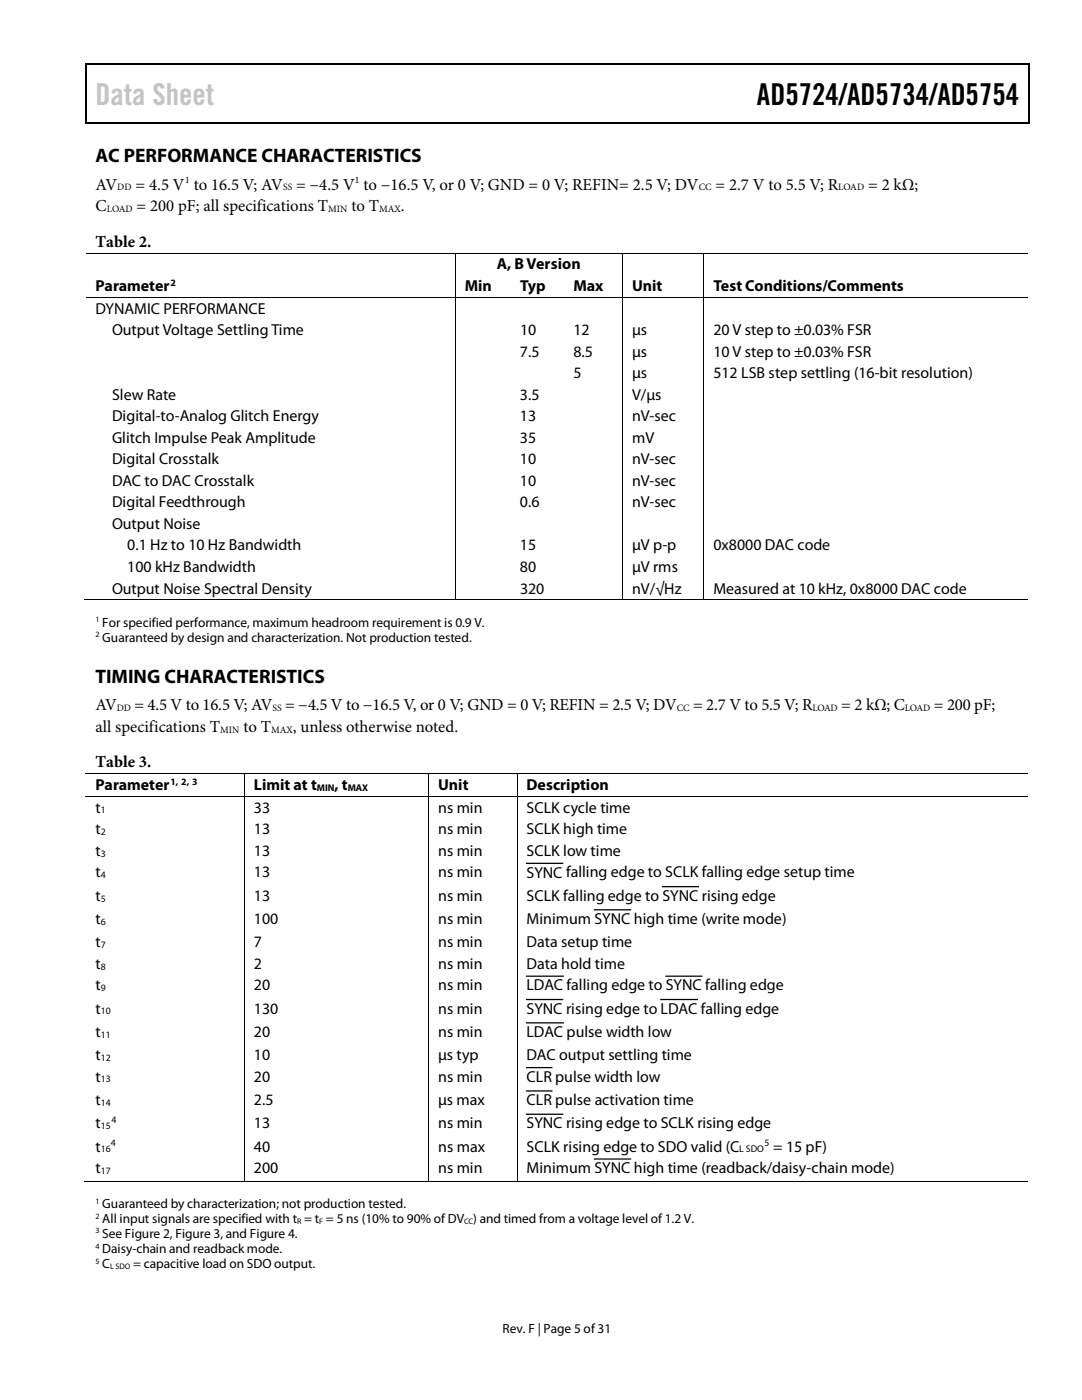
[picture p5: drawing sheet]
<svg xmlns="http://www.w3.org/2000/svg" width="216mm" height="279mm" viewBox="0 0 216 279" stroke-linecap="round" stroke-linejoin="round" font-family="sans-serif">
<defs><g id="words">
<text font-size="6" fill="#c1c1c1" x="19" y="20.9">Data Sheet</text>
<text font-size="6" x="151" y="20.9">AD5724/AD5734/AD5754</text>
<g font-size="3.9">
<text x="19" y="32.4">AC PERFORMANCE CHARACTERISTICS</text>
<text x="19" y="136.3">TIMING CHARACTERISTICS</text>
</g>
<g font-size="3.3">
<text x="19" y="37.8">AV</text>
<text x="27.1" y="37.8">= 4.5 V to 16.5 V; AV</text>
<text x="59.1" y="37.8">= −4.5 V to −16.5 V, or 0 V; GND = 0 V; REFIN= 2.5 V; DV</text>
<text x="142.8" y="37.8">= 2.7 V to 5.5 V; R</text>
<text x="173.2" y="37.8">= 2 kΩ;</text>
<text x="19.1" y="42.1">C</text>
<text x="27.3" y="42.1">= 200 pF; all specifications T</text>
<text x="70.1" y="42.1">to T</text>
<text x="80" y="42.1">.</text>
<text x="19" y="49.2">Table 2.</text>
<text x="19" y="141.8">AV</text>
<text x="26.8" y="141.8">= 4.5 V to 16.5 V; AV</text>
<text x="56.9" y="141.8">= −4.5 V to −16.5 V, or 0 V; GND = 0 V; REFIN = 2.5 V; DV</text>
<text x="138.3" y="141.8">= 2.7 V to 5.5 V; R</text>
<text x="167.9" y="141.8">= 2 kΩ; C</text>
<text x="186.3" y="141.8">= 200 pF;</text>
<text x="19.1" y="146">all specifications T</text>
<text x="48.6" y="146">to T</text>
<text x="58.5" y="146">, unless otherwise noted.</text>
<text x="19" y="153.2">Table 3.</text>
</g>
<g font-size="3.2">
<text x="99.1" y="53.8">A, B Version</text>
<text x="19" y="58.1">Parameter</text>
<text x="92.8" y="58.1">Min</text>
<text x="103.8" y="58.1">Typ</text>
<text x="114.4" y="58.1">Max</text>
<text x="126.1" y="58.1">Unit</text>
<text x="142.4" y="58.1">Test Conditions/Comments</text>
<text x="19" y="62.6">DYNAMIC PERFORMANCE</text>
<text x="22.4" y="66.9">Output Voltage Settling Time</text>
<text x="103.8" y="71.2">7.5</text>
<text x="103.8" y="66.9">10</text>
<text x="114.4" y="71.2">8.5</text>
<text x="114.4" y="66.9">12</text>
<text x="126.1" y="71.2">µs</text>
<text x="126.1" y="66.9">µs</text>
<text x="142.4" y="71.2">10V step to ±0.03% FSR</text>
<text x="142.4" y="66.9">20 V step to ±0.03% FSR</text>
<text x="114.4" y="75.5">5</text>
<text x="126.1" y="75.5">µs</text>
<text x="142.4" y="75.5">512 LSB step settling (16-bit resolution)</text>
<text x="22.4" y="79.8">Slew Rate</text>
<text x="103.8" y="79.8">3.5</text>
<text x="126.1" y="79.8">V/µs</text>
<text x="22.4" y="84.1">Digital-to-Analog Glitch Energy</text>
<text x="22.4" y="88.4">Glitch Impulse Peak Amplitude</text>
<text x="103.8" y="84.1">13</text>
<text x="103.8" y="88.4">35</text>
<text x="126.1" y="84.1">nV-sec</text>
<text x="126.1" y="88.4">mV</text>
<text x="22.4" y="92.7">Digital Crosstalk</text>
<text x="103.8" y="92.7">10</text>
<text x="126.1" y="92.7">nV-sec</text>
<text x="22.4" y="97">DAC to DAC Crosstalk</text>
<text x="22.4" y="101.3">Digital Feedthrough</text>
<text x="103.8" y="97">10</text>
<text x="103.8" y="101.3">0.6</text>
<text x="126.1" y="101.3">nV-sec</text>
<text x="126.1" y="97">nV-sec</text>
<text x="22.4" y="105.6">Output Noise</text>
<text x="25.4" y="109.9">0.1 Hz to 10 Hz Bandwidth</text>
<text x="103.8" y="109.9">15</text>
<text x="126.1" y="109.9">µV p-p</text>
<text x="142.4" y="109.9">0x8000 DAC code</text>
<text x="22.4" y="118.4">Output Noise Spectral Density</text>
<text x="25.4" y="114.2">100 kHz Bandwidth</text>
<text x="103.8" y="114.2">80</text>
<text x="103.8" y="118.4">320</text>
<text x="126.1" y="114.2">µV rms</text>
<text x="126.1" y="118.4">nV/√Hz</text>
<text x="142.4" y="118.4">Measured at 10 kHz, 0x8000 DAC code</text>
<text x="19" y="157.7">Parameter</text>
<text x="50.7" y="157.7">Limit at t</text>
<text x="66.8" y="157.7">, t</text>
<text x="87.4" y="157.7">Unit</text>
<text x="105.1" y="157.7">Description</text>
<text x="19" y="162.2">t</text>
<text x="19" y="166.5">t</text>
<text x="50.7" y="162.2">33</text>
<text x="50.7" y="166.5">13</text>
<text x="87.4" y="162.2">ns min</text>
<text x="87.4" y="166.5">ns min</text>
<text x="105.1" y="162.2">SCLK cycle time</text>
<text x="105.1" y="166.5">SCLK high time</text>
<text x="19" y="170.8">t</text>
<text x="50.7" y="170.8">13</text>
<text x="87.4" y="170.8">ns min</text>
<text x="105.1" y="170.8">SCLK low time</text>
<text x="19" y="175.1">t</text>
<text x="19" y="179.7">t</text>
<text x="50.7" y="179.7">13</text>
<text x="50.7" y="175.1">13</text>
<text x="87.4" y="175.1">ns min</text>
<text x="87.4" y="179.7">ns min</text>
<text x="105.1" y="175.1">SYNC falling edge to SCLK falling edge setup time</text>
<text x="105.1" y="179.7">SCLK falling edge to SYNC rising edge</text>
<text x="19" y="184.4">t</text>
<text x="50.7" y="184.4">100</text>
<text x="87.4" y="184.4">ns min</text>
<text x="105.1" y="184.4">Minimum SYNC high time (write mode)</text>
<text x="19" y="189">t</text>
<text x="50.7" y="189">7</text>
<text x="87.4" y="189">ns min</text>
<text x="105.1" y="189">Data setup time</text>
<text x="19" y="193.3">t</text>
<text x="19" y="197.6">t</text>
<text x="50.7" y="197.6">20</text>
<text x="50.7" y="193.3">2</text>
<text x="87.4" y="193.3">ns min</text>
<text x="87.4" y="197.6">ns min</text>
<text x="105.1" y="193.3">Data hold time</text>
<text x="105.1" y="197.7">LDAC falling edge to SYNC falling edge</text>
<text x="19" y="202.3">t</text>
<text x="50.7" y="202.3">130</text>
<text x="87.4" y="202.3">ns min</text>
<text x="105.1" y="202.3">SYNC rising edge to LDAC falling edge</text>
<text x="19" y="206.9">t</text>
<text x="50.7" y="206.9">20</text>
<text x="87.4" y="206.9">ns min</text>
<text x="105.1" y="207">LDAC pulse width low</text>
<text x="19" y="211.6">t</text>
<text x="19" y="215.9">t</text>
<text x="50.7" y="211.6">10</text>
<text x="50.7" y="215.9">20</text>
<text x="87.4" y="211.6">µs typ</text>
<text x="87.4" y="215.9">ns min</text>
<text x="105.1" y="211.6">DAC output settling time</text>
<text x="105.1" y="215.9">CLR pulse width low</text>
<text x="19" y="220.5">t</text>
<text x="50.7" y="220.5">2.5</text>
<text x="87.4" y="220.5">µs max</text>
<text x="105.1" y="220.6">CLR pulse activation time</text>
<text x="19" y="225.2">t</text>
<text x="50.7" y="225.2">13</text>
<text x="87.4" y="225.2">ns min</text>
<text x="105.1" y="225.2">SYNC rising edge to SCLK rising edge</text>
<text x="19" y="229.8">t</text>
<text x="50.7" y="229.8">40</text>
<text x="87.4" y="229.8">ns max</text>
<text x="105.1" y="229.8">SCLK rising edge to SDO valid (C</text>
<text x="154.3" y="229.8">= 15 pF)</text>
<text x="19" y="234.1">t</text>
<text x="50.7" y="234.1">200</text>
<text x="87.4" y="234.1">ns min</text>
<text x="105.1" y="234.1">Minimum SYNC high time (readback/daisy-chain mode)</text>
</g>
<g font-size="2.7">
<text x="20.4" y="125.1">For specified performance, maximum headroom requirement is 0.9 V.</text>
<text x="20.4" y="128.1">Guaranteed by design and characterization. Not production tested.</text>
<text x="20.4" y="241.1">Guaranteed by characterization; not production tested.</text>
<text x="20.4" y="244.1">All input signals are specified with t = t = 5 ns (10% to 90% of DV ) and timed from a voltage level of 1.2 V.</text>
<text x="20.4" y="247.1">See Figure 2, Figure 3, and Figure 4.</text>
<text x="20.4" y="250.1">Daisy-chain and readback mode.</text>
<text x="20.4" y="253.1">C</text>
<text x="26.5" y="253.1">= capacitive load on SDO output.</text>
<text x="100.3" y="266">Rev. F | Page 5 of31</text>
</g>
<g font-size="1.9">
<text x="23.4" y="38">DD</text>
<text x="37" y="36.6">1</text>
<text x="56.5" y="38">SS</text>
<text x="70.8" y="36.6">1</text>
<text x="139.4" y="38">CC</text>
<text x="167.3" y="38">LOAD</text>
<text x="21.3" y="42.3">LOAD</text>
<text x="65.5" y="42.3">MIN</text>
<text x="75.6" y="42.3">MAX</text>
<text x="34" y="57.1">2</text>
<text x="23.3" y="141.9">DD</text>
<text x="54.4" y="141.9">SS</text>
<text x="135" y="141.9">CC</text>
<text x="162.1" y="141.9">LOAD</text>
<text x="180.6" y="141.9">LOAD</text>
<text x="43.9" y="146.2">MIN</text>
<text x="54.1" y="146.2">MAX</text>
<text x="34" y="156.6">1, 2, 3</text>
<text x="63.2" y="157.9">MIN</text>
<text x="69.4" y="157.9">MAX</text>
<text x="20.1" y="162.3">1</text>
<text x="20.1" y="166.7">2</text>
<text x="20.1" y="170.9">3</text>
<text x="20.1" y="175.3">4</text>
<text x="20.1" y="179.9">5</text>
<text x="20.1" y="184.5">6</text>
<text x="20.1" y="189.2">7</text>
<text x="20.1" y="193.5">8</text>
<text x="20.1" y="197.8">9</text>
<text x="20.1" y="202.4">10</text>
<text x="20.1" y="207.1">11</text>
<text x="20.1" y="211.8">12</text>
<text x="20.1" y="216">13</text>
<text x="20.1" y="220.7">14</text>
<text x="20.1" y="225.3">15</text>
<text x="22.3" y="224.1">4</text>
<text x="20.1" y="230">16</text>
<text x="22.1" y="228.8">4</text>
<text x="147.5" y="230">L SDO</text>
<text x="152.6" y="228.8">5</text>
<text x="20.1" y="234.3">17</text>
</g>
<g font-size="1.6">
<text x="19" y="124.2">1</text>
<text x="19" y="127.2">2</text>
<text x="19" y="240.2">1</text>
<text x="19" y="243.2">2</text>
<text x="59.3" y="244.3">R</text>
<text x="63.7" y="244.3">F</text>
<text x="92.6" y="244.3">CC</text>
<text x="19" y="246.2">3</text>
<text x="19" y="249.2">4</text>
<text x="19" y="252.2">5</text>
<text x="22" y="253.2">L SDO</text>
</g>
</g></defs>
<g fill="#000">
<path d="M17 12.7h.3v1h-.3zM17 12.7h.3v.3h-.3zM82.7 12.7h.2v.3h-.2zM205.2 12.7h.2v1h-.2zM205.2 12.7h.2v.3h-.2zM17 24.4h.3v.2h-.3zM82.4 24.4h.3v.2h-.3zM205.2 24.4h.2v.2h-.2zM90.8 50.4h.1v.2h-.1zM90.8 59.3h.1v.2h-.1zM101.9 59.3h.1v.2h-.1zM112.5 59.3h.2v.2h-.2z"/>
<path d="M124.1 50.4h.2v.2h-.2zM124.1 59.3h.2v.2h-.2zM140.4 50.4h.1v.2h-.1zM140.4 59.3h.1v.2h-.1zM90.8 119.6h.1v.2h-.1zM101.6 119.6h.2v.2h-.2zM112.3 119.6h.1v.2h-.1zM124.1 119.6h.2v.2h-.2zM140.4 119.6h.1v.2h-.1zM48.7 154.3h.2v.2h-.2zM48.7 158.9h.2v.1h-.2zM85.4 154.3h.2v.2h-.2z"/>
<path d="M85.4 158.9h.2v.1h-.2zM103.1 154.3h.2v.2h-.2zM103.1 158.9h.2v.1h-.2zM48.7 235.6h.2v.2h-.2zM85.4 235.6h.2v.2h-.2zM103.1 235.6h.2v.2h-.2z"/>
</g>
<g fill="none" stroke="#000" stroke-width=".25">
<path d="M17.1 13.7v10.7M17.3 12.8h65.4M82.9 12.8h122.3M205.3 13.7v10.7M17.3 24.5h187.9M105.1 172.3h7.2M132.2 177h7.2M105.1 194.8h7.3M105.1 199.5h7.2M118.6 181.6h7.2M131.9 199.5h7.2M132.9 194.8h7.1"/>
<path d="M105.1 204.1h7.3M105.1 213.1h5M105.1 217.7h5M105.1 222.4h7.2M118.6 231.3h7.2"/>
</g>
<g fill="none" stroke="#000" stroke-width=".2">
<path d="M17.1 50.5h73.7M17.1 59.4h73.7M90.8 50.6v8.7M90.8 59.5v60.1M90.9 50.5h33.2M90.9 59.4h11M102 59.4h10.5M112.7 59.4h11.4M124.2 50.6v8.7M124.2 59.5v60.1M124.3 50.5h16.1M124.3 59.4h16.1"/>
<path d="M140.5 50.6v8.7M140.5 59.5v60.1M140.5 50.5h64.6M140.5 59.4h64.6M16.9 119.7h73.9M90.9 119.7h33.2M124.3 119.7h16.1M140.5 119.7h64.6M17.1 154.4h31.6M17.1 159h31.6M48.8 154.5v4.4M48.8 159v76.6"/>
<path d="M48.9 154.4h36.5M48.9 159h36.5M85.5 154.5v4.4M85.5 159v76.6M85.6 154.4h17.5M85.6 159h17.5M103.2 154.5v4.4M103.2 159v76.6M103.3 154.4h101.8M103.3 159h101.8M16.9 235.7h31.8M48.9 235.7h36.5"/>
<path d="M85.6 235.7h17.5M103.3 235.7h101.8"/>
</g>
<use href="#words"/>
</svg>
